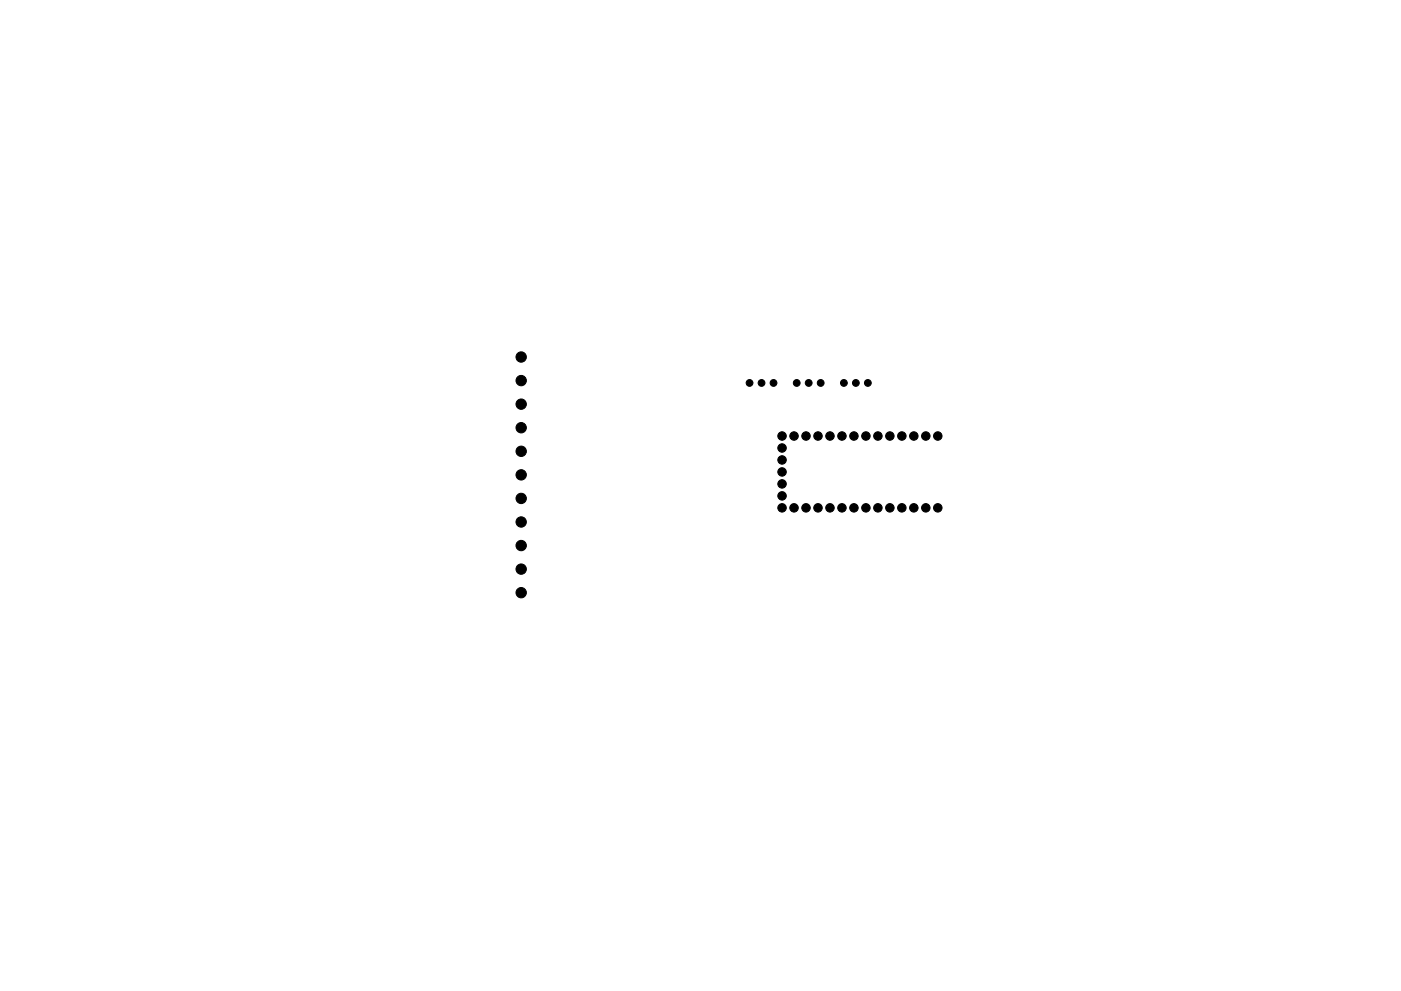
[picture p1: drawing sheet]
<svg xmlns="http://www.w3.org/2000/svg" width="297mm" height="210mm" viewBox="0 0 297 210" stroke-linecap="round" stroke-linejoin="round" font-family="sans-serif">
<g fill="#000" stroke="#000" stroke-width=".21">
<circle cx="110.5" cy="75.7" r="1.1"/>
<circle cx="110.5" cy="90.7" r="1.1"/>
<circle cx="110.5" cy="95.7" r="1.1"/>
<circle cx="110.5" cy="85.7" r="1.1"/>
<circle cx="110.5" cy="80.7" r="1.1"/>
<circle cx="158.9" cy="81.2" r=".72"/>
<circle cx="161.5" cy="81.2" r=".72"/>
<circle cx="164" cy="81.2" r=".72"/>
<circle cx="165.8" cy="92.5" r=".9"/>
<circle cx="165.8" cy="97.6" r=".9"/>
<circle cx="165.8" cy="95" r=".9"/>
<circle cx="168.3" cy="92.5" r=".9"/>
<circle cx="168.9" cy="81.2" r=".72"/>
<circle cx="170.9" cy="92.5" r=".9"/>
<circle cx="171.5" cy="81.2" r=".72"/>
<circle cx="173.4" cy="92.5" r=".9"/>
<circle cx="174" cy="81.2" r=".72"/>
<circle cx="176" cy="92.5" r=".9"/>
<circle cx="178.5" cy="92.5" r=".9"/>
<circle cx="178.9" cy="81.2" r=".72"/>
<circle cx="181" cy="92.5" r=".9"/>
<circle cx="181.5" cy="81.2" r=".72"/>
<circle cx="183.6" cy="92.5" r=".9"/>
<circle cx="184" cy="81.2" r=".72"/>
<circle cx="186.1" cy="92.5" r=".9"/>
<circle cx="188.7" cy="92.5" r=".9"/>
<circle cx="191.2" cy="92.5" r=".9"/>
<circle cx="193.7" cy="92.5" r=".9"/>
<circle cx="196.3" cy="92.5" r=".9"/>
<circle cx="198.8" cy="92.5" r=".9"/>
<circle cx="110.5" cy="110.7" r="1.1"/>
<circle cx="110.5" cy="115.7" r="1.1"/>
<circle cx="110.5" cy="100.7" r="1.1"/>
<circle cx="110.5" cy="105.7" r="1.1"/>
<circle cx="165.8" cy="107.7" r=".9"/>
<circle cx="165.8" cy="105.2" r=".9"/>
<circle cx="165.8" cy="102.7" r=".9"/>
<circle cx="165.8" cy="100.1" r=".9"/>
<circle cx="168.3" cy="107.7" r=".9"/>
<circle cx="170.9" cy="107.7" r=".9"/>
<circle cx="173.4" cy="107.7" r=".9"/>
<circle cx="176" cy="107.7" r=".9"/>
<circle cx="178.5" cy="107.7" r=".9"/>
<circle cx="181" cy="107.7" r=".9"/>
<circle cx="183.6" cy="107.7" r=".9"/>
<circle cx="186.1" cy="107.7" r=".9"/>
<circle cx="188.7" cy="107.7" r=".9"/>
<circle cx="191.2" cy="107.7" r=".9"/>
<circle cx="193.7" cy="107.7" r=".9"/>
<circle cx="196.3" cy="107.7" r=".9"/>
<circle cx="198.8" cy="107.7" r=".9"/>
<circle cx="110.5" cy="125.7" r="1.1"/>
<circle cx="110.5" cy="120.7" r="1.1"/>
</g>
</svg>
